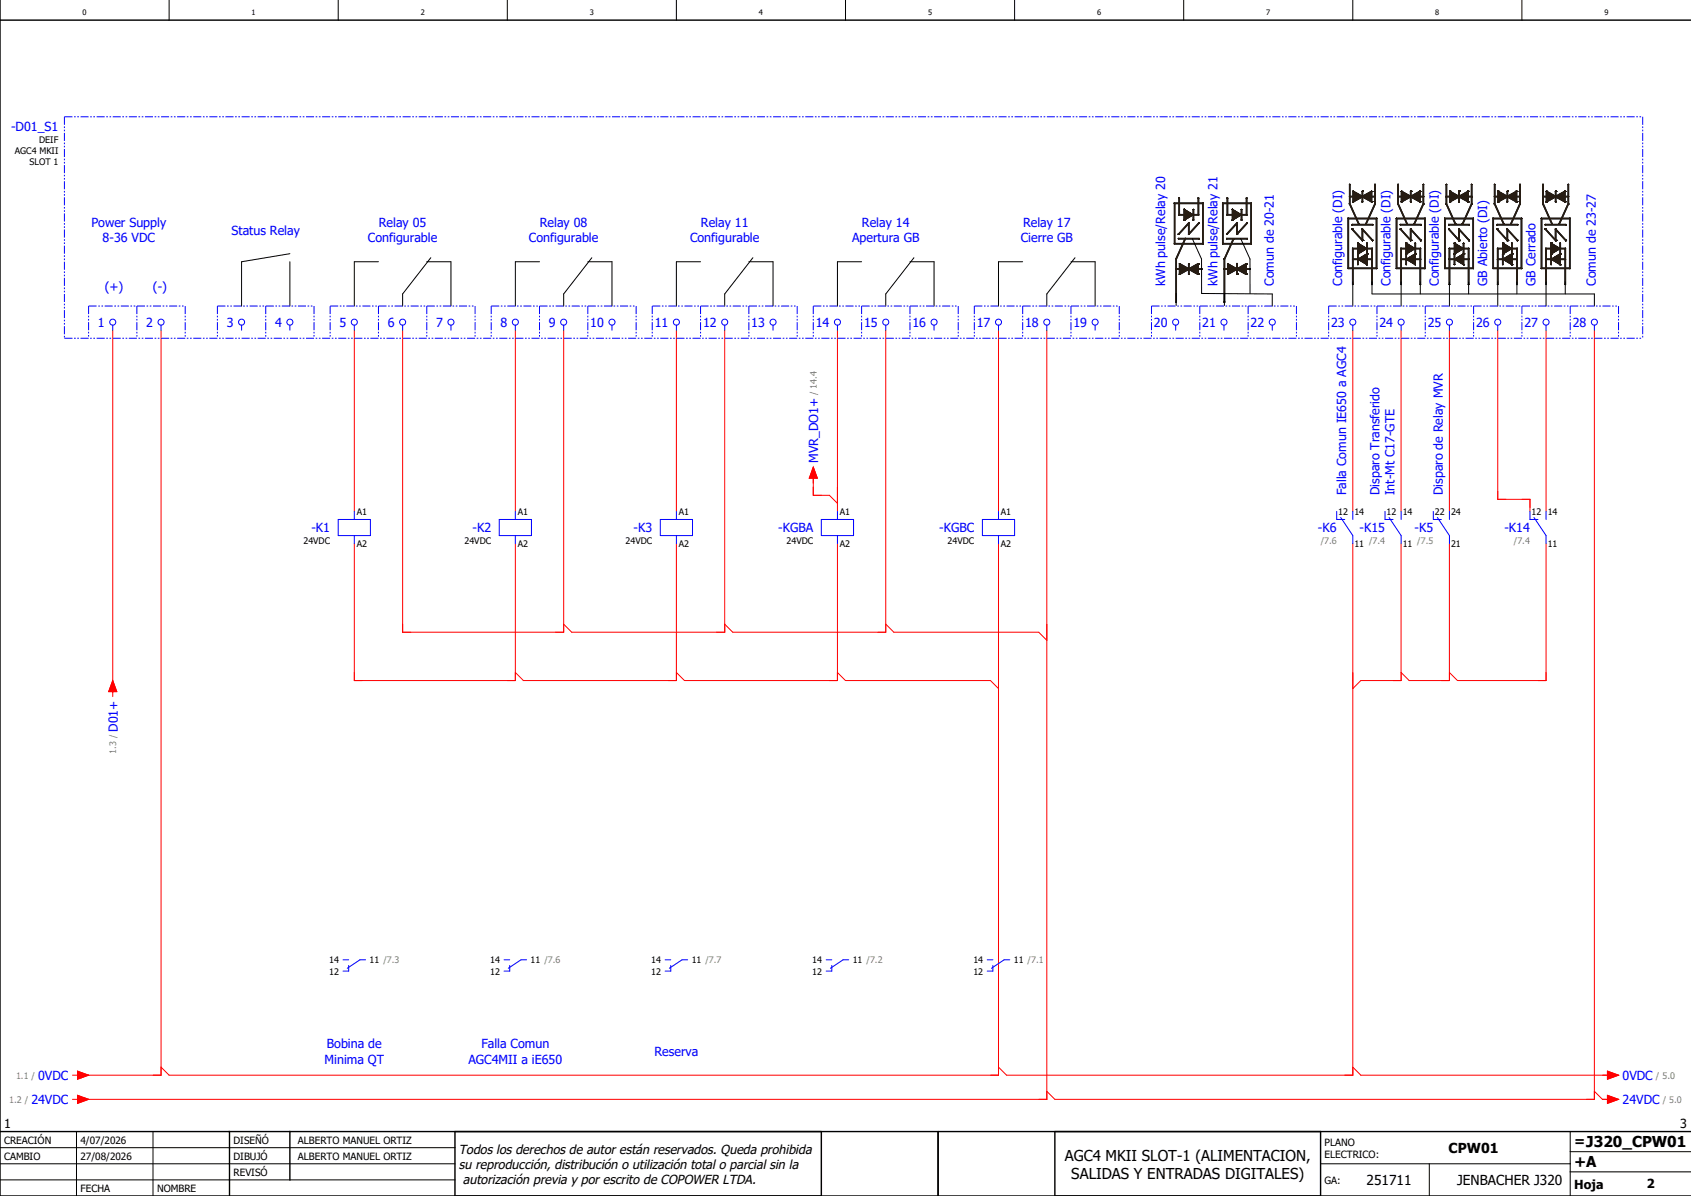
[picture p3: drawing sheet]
<svg xmlns="http://www.w3.org/2000/svg" width="420mm" height="297mm" viewBox="0 0 420 297" stroke-linecap="round" stroke-linejoin="round" font-family="sans-serif">
<defs><g id="words">
<g font-size="3.7">
<text x="264.4" y="288.2">AGC4 MKII SLOT-1 (ALIMENTACION,</text>
<text x="266.1" y="292.7">SALIDAS Y ENTRADAS DIGITALES)</text>
<text x="391" y="289.8">+A</text>
</g>
<g font-size="3.4">
<text x="359.8" y="286.4">CPW01</text>
<text x="391" y="284.6">=J320_CPW01</text>
<text x="339.4" y="294.4">251711</text>
<text x="361.9" y="294.4">JENBACHER J320</text>
</g>
<g font-size="3.2">
<text x="114" y="286.5">Todos los derechos de autor están reservados. Queda prohibida</text>
<text x="114" y="290.2">su reproducción, distribución o utilización total o parcial sin la</text>
<text x="115" y="294">autorización previa y por escrito de COPOWER LTDA.</text>
</g>
<g font-size="3.1" fill="#00f">
<text x="2.8" y="32.6">-D01_S1</text>
<text x="22.7" y="56.4">Power Supply</text>
<text x="57.5" y="58.2">Status Relay</text>
<text x="94.1" y="56.4">Relay 05</text>
<text x="134.1" y="56.4">Relay 08</text>
<text x="174.1" y="56.4">Relay 11</text>
<text x="214.1" y="56.4">Relay 14</text>
<text x="254.1" y="56.4">Relay 17</text>
<text x="25.5" y="60.1">8-36 VDC</text>
<text x="91.4" y="60.1">Configurable</text>
<text x="131.4" y="60.1">Configurable</text>
<text x="171.4" y="60.1">Configurable</text>
<text x="211.6" y="60.1">Apertura GB</text>
<text x="253.5" y="60.1">Cierre GB</text>
<text x="289.4" y="71" transform="rotate(-90 289.4 71)">kWh pulse/Relay 20</text>
<text x="302.4" y="71" transform="rotate(-90 302.4 71)">kWh pulse/Relay 21</text>
<text x="316.4" y="71" transform="rotate(-90 316.4 71)">Comun de 20-21</text>
<text x="333.4" y="71" transform="rotate(-90 333.4 71)">Configurable (DI)</text>
<text x="345.4" y="71" transform="rotate(-90 345.4 71)">Configurable (DI)</text>
<text x="357.4" y="71" transform="rotate(-90 357.4 71)">Configurable (DI)</text>
<text x="369.4" y="71" transform="rotate(-90 369.4 71)">GB Abierto (DI)</text>
<text x="381.4" y="71" transform="rotate(-90 381.4 71)">GB Cerrado</text>
<text x="396.4" y="71" transform="rotate(-90 396.4 71)">Comun de 23-27</text>
<text x="26" y="72.4">(+)</text>
<text x="38" y="72.4">(-)</text>
<text x="24.3" y="81.2">1</text>
<text x="36.3" y="81.2">2</text>
<text x="56.3" y="81.2">3</text>
<text x="68.3" y="81.2">4</text>
<text x="84.3" y="81.2">5</text>
<text x="96.3" y="81.2">6</text>
<text x="108.3" y="81.2">7</text>
<text x="124.3" y="81.2">8</text>
<text x="136.3" y="81.2">9</text>
<text x="146.6" y="81.2">10</text>
<text x="162.6" y="81.2">11</text>
<text x="174.6" y="81.2">12</text>
<text x="186.6" y="81.2">13</text>
<text x="202.6" y="81.2">14</text>
<text x="214.6" y="81.2">15</text>
<text x="226.6" y="81.2">16</text>
<text x="242.6" y="81.2">17</text>
<text x="254.6" y="81.2">18</text>
<text x="266.6" y="81.2">19</text>
<text x="286.6" y="81.2">20</text>
<text x="298.6" y="81.2">21</text>
<text x="310.6" y="81.2">22</text>
<text x="330.6" y="81.2">23</text>
<text x="342.6" y="81.2">24</text>
<text x="354.6" y="81.2">25</text>
<text x="366.6" y="81.2">26</text>
<text x="378.6" y="81.2">27</text>
<text x="390.6" y="81.2">28</text>
<text x="203.2" y="115" transform="rotate(-90 203.2 115)">MVR_DO1+</text>
<text x="334.4" y="123" transform="rotate(-90 334.4 123)">Falla Comun IE650 a AGC4</text>
<text x="342.6" y="123" transform="rotate(-90 342.6 123)">Disparo Transferido</text>
<text x="346.4" y="123" transform="rotate(-90 346.4 123)">Int-Mt C17-GTE</text>
<text x="358.4" y="123" transform="rotate(-90 358.4 123)">Disparo de Relay MVR</text>
<text x="77.4" y="132.2">-K1</text>
<text x="117.4" y="132.2">-K2</text>
<text x="157.4" y="132.2">-K3</text>
<text x="193.3" y="132.2">-KGBA</text>
<text x="233.3" y="132.2">-KGBC</text>
<text x="327.4" y="132.2">-K6</text>
<text x="337.7" y="132.2">-K15</text>
<text x="351.4" y="132.2">-K5</text>
<text x="373.7" y="132.2">-K14</text>
<text x="29.2" y="181.8" transform="rotate(-90 29.2 181.8)">D01+</text>
<text x="81.2" y="260.4">Bobina de</text>
<text x="119.6" y="260.4">Falla Comun</text>
<text x="162.6" y="262.2">Reserva</text>
<text x="9.5" y="268.2">0VDC</text>
<text x="80.6" y="264.1">Minima QT</text>
<text x="116.3" y="264.1">AGC4MII a iE650</text>
<text x="403" y="268.2">0VDC</text>
<text x="7.8" y="274.2">24VDC</text>
<text x="403" y="274.2">24VDC</text>
</g>
<g font-size="3.1">
<text x="1" y="280">1</text>
<text x="417.3" y="280">3</text>
<text x="391" y="295.2">Hoja</text>
<text x="409" y="295">2</text>
</g>
<g font-size="2.5">
<text x="1" y="284">CREACIÓN</text>
<text x="20" y="284">4/07/2026</text>
<text x="58" y="284">DISEÑÓ</text>
<text x="74" y="284">ALBERTO MANUEL ORTIZ</text>
<text x="329" y="284.5">PLANO</text>
<text x="329" y="287.5">ELECTRICO:</text>
<text x="1" y="288">CAMBIO</text>
<text x="20" y="288">27/08/2026</text>
<text x="58" y="292">REVISÓ</text>
<text x="58" y="288">DIBUJÓ</text>
<text x="74" y="288">ALBERTO MANUEL ORTIZ</text>
<text x="329" y="294">GA:</text>
<text x="20" y="296">FECHA</text>
<text x="39" y="296">NOMBRE</text>
</g>
<g font-size="2.2">
<text x="9.7" y="35.5">DEIF</text>
<text x="3.7" y="38.2">AGC4 MKII</text>
<text x="7.3" y="40.9">SLOT 1</text>
<text x="88.6" y="127.9">A1</text>
<text x="128.6" y="127.9">A1</text>
<text x="168.6" y="127.9">A1</text>
<text x="208.6" y="127.9">A1</text>
<text x="248.6" y="127.9">A1</text>
<text x="332.4" y="127.9">12</text>
<text x="336.4" y="127.9">14</text>
<text x="344.4" y="127.9">12</text>
<text x="348.4" y="127.9">14</text>
<text x="356.4" y="127.9">22</text>
<text x="360.4" y="127.9">24</text>
<text x="380.4" y="127.9">12</text>
<text x="384.4" y="127.9">14</text>
<text x="75.4" y="135.1">24VDC</text>
<text x="88.6" y="135.8">A2</text>
<text x="115.4" y="135.1">24VDC</text>
<text x="128.6" y="135.8">A2</text>
<text x="155.4" y="135.1">24VDC</text>
<text x="168.6" y="135.8">A2</text>
<text x="195.4" y="135.1">24VDC</text>
<text x="208.6" y="135.8">A2</text>
<text x="235.4" y="135.1">24VDC</text>
<text x="248.6" y="135.8">A2</text>
<text x="336.4" y="135.8">11</text>
<text x="348.4" y="135.8">11</text>
<text x="360.4" y="135.8">21</text>
<text x="384.4" y="135.8">11</text>
<text x="81.8" y="239.2">14</text>
<text x="91.8" y="239.2">11 /7.3</text>
<text x="121.8" y="239.2">14</text>
<text x="131.8" y="239.2">11 /7.6</text>
<text x="161.8" y="239.2">14</text>
<text x="171.8" y="239.2">11 /7.7</text>
<text x="201.8" y="239.2">14</text>
<text x="211.8" y="239.2">11 /7.2</text>
<text x="241.8" y="239.2">14</text>
<text x="251.8" y="239.2">11 /7.1</text>
<text x="81.8" y="242">12</text>
<text x="121.8" y="242">12</text>
<text x="161.8" y="242">12</text>
<text x="201.8" y="242">12</text>
<text x="241.8" y="242">12</text>
</g>
<g font-size="2.2" fill="#7ca552">
<text x="202.9" y="98.1" transform="rotate(-90 202.9 98.1)">/ 14.4</text>
<text x="328" y="135.1">/7.6</text>
<text x="340" y="135.1">/7.4</text>
<text x="352" y="135.1">/7.5</text>
<text x="376" y="135.1">/7.4</text>
<text x="28.9" y="187.2" transform="rotate(-90 28.9 187.2)">1.3 /</text>
<text x="4" y="267.9">1.1 /</text>
<text x="411.3" y="267.9">/ 5.0</text>
<text x="2.3" y="273.9">1.2 /</text>
<text x="413" y="273.9">/ 5.0</text>
</g>
<g font-size="1.9">
<text x="20.5" y="3.6">0</text>
<text x="62.5" y="3.6">1</text>
<text x="104.5" y="3.6">2</text>
<text x="146.5" y="3.6">3</text>
<text x="188.5" y="3.6">4</text>
<text x="230.5" y="3.6">5</text>
<text x="272.5" y="3.6">6</text>
<text x="314.5" y="3.6">7</text>
<text x="356.5" y="3.6">8</text>
<text x="398.5" y="3.6">9</text>
</g>
</g></defs>
<g fill="none" stroke="#000" stroke-width=".25">
<path d="M42 0v5M84 0v5M126 0v5M168 0v5M210 0v5M252 0v5M294 0v5M336 0v5M378 0v5M296.1 59.3l2.3 5v8.6l17.6 .1v3M308.2 59.3l2.3 5v8.6M72 65v11"/>
<path d="M72 63l-12 2v11M94 65h-6v11M106 65h6v11M107 64l-7 9v3M134 65h-6v11M146 65h6v11M147 64l-7 9v3M174 65h-6v11M186 65h6v11M187 64l-7 9v3M214 65h-6v11M226 65h6v11"/>
<path d="M227 64l-7 9v3M254 65h-6v11M266 65h6v11M267 64l-7 9v3M292.1 72.9v3M304.1 72.9v3M336 70v6M340.8 70v3M340.8 73h55.2v3M348 70v6M352.8 70v3M360 70v6"/>
<path d="M364.8 70v3M372 70v6M376.8 70v3M384 70v6M388.8 70v3M0 285h113M0 293h113M0 289h113M19 281v16M38 281v16M328 289h62M355 289v8"/>
<path d="M390 291h30M390 281v16M390 286h30"/>
</g>
<path d="M0 5h420M0 0v297h420M0 281h420M57 281v16M72 281v12M113 281v16M204 281v16M233 281v16M262 281v16M328 281v16" fill="none" stroke="#000" stroke-width=".35"/>
<g fill="none" stroke="#f00" stroke-width=".25">
<path d="M28 82v91M40 82v185h-20M88 82v45M100 82v75h40v-75M128 82v45M168 82v45M180 82v75h-38l-2-2M208 82v45M220 82v75h-38l-2-2M248 82v45M260 82v191h-240M336 82v45"/>
<path d="M348 82v45M360 82v45M372 82v42h8v3M384 82v45M396 82v191h-134l-2-2M202 118.7v4.3h4l2 2M202 116l1 2.7h-2zM88 135v34h40v-34M168 135v34h-38l-2-2M208 135v34h-38l-2-2M248 135v132h-206l-2-2M336 135v132h-86l-2-2"/>
<path d="M348 135v34h-10l-2 2M360 135v34h-10l-2-2M384 135v34h-22l-2-2M220 155l2 2h36l2 2M28 169l1 2.8h-2zM208 167l2 2h36l2 2M18 267h1.2M18 273h1.2M19.2 272l2.8 1-2.8 1zM19.2 266l2.8 1-2.8 1zM336 265l2 2h62M396 271l2 2h2"/>
<path d="M399.2 272l2.8 1-2.8 1zM399.2 266l2.8 1-2.8 1z"/>
</g>
<g fill="#261c13" stroke="#261c13" stroke-width=".25">
<path d="M303.7 50.4h7.1v10.2h-7.1l-.1-10.1 .2 .1v9.8h6.9v-9.8h-6.9z"/>
<path d="M306.1 52l2.2 1.3-2.2 1.3z"/>
<path d="M304.8 49.2h.1v4.1h4.6v-4.1h.2v4.2h-4.9z"/>
<path d="M307.2 55.3l.1 .1v2.5l2.4-2.6 .1 .1-2.5 2.8h-.2v-2.6l-2.4 2.6z"/>
<path d="M304.7 59.2l5.1 .1-5.1 .1z"/>
<path d="M306.3 59.3l.2 .1-2.3 5-.1 10.6-.1-10.6z"/>
<path d="M305 65.6v2.5l4.5-2.5v2.5z"/>
<path d="M307.2 65.5l.1 .1-.1 2.6z"/>
<path d="M308.3 52l.2 .1-.1 2.6z"/>
<path d="M304 66.8h6.5l-6.4 .1z"/>
<path d="M294.3 59.2l.2 .1-2.3 5-.1 10.7-.1-10.7z"/>
<path d="M292.1 66.8h6.4l-6.4 .1z"/>
<path d="M293 65.5l4.4 2.4v-2.2l-1.9 1.1-.2-.1 2.3-1.2v2.6l-4.5-2.4v2.2l2-1.1 .2 .1-2.3 1.3z"/>
<path d="M293 65.6v2.5l4.5-2.5v2.5z"/>
<path d="M295.2 65.5l.2 .1-.1 2.6z"/>
<path d="M291.7 50.4h7.1v10.2h-7.1v-10.1l.1 .1v9.8h6.9v-9.8h-6.9z"/>
<path d="M292.7 59.2l5.2 .1-5.2 .1z"/>
<path d="M295.2 55.3l.2 .1v2.5l2.3-2.6 .2 .1-2.6 2.8h-.1v-2.6l-2.5 2.6z"/>
<path d="M294.1 52l2.2 1.3-2.2 1.3z"/>
<path d="M292.8 49.2h.2v4.1h4.6v-4.1h.1v4.2h-4.9z"/>
<path d="M296.3 52l.2 .1-.1 2.6z"/>
<path d="M294.1 52l2.3 1.3-2.3 1.4v-2.7l.1 2.6 2-1.3z"/>
<path d="M306.1 52l2.2 1.3-2.2 1.4v-2.7l.1 2.6 2-1.3z"/>
<path d="M304.9 65.5l2.3 1.2 2.3-1.2 .1 2.6-4.6-2.4v2.2l2-1.1h.4l2 1.1v-2.2l-4.5 2.4z"/>
<path d="M389.5 45.8h.1v4.9l-2.4 5 2.2-5.1z"/>
<path d="M383.2 45.8l.1 .1v4.7l2.2 5.1-2.3-5z"/>
<path d="M383.2 48.8h6.4l-6.4 .1z"/>
<path d="M386.3 47.5l.2 .1-.1 2.6z"/>
<path d="M384.1 47.6l4.5 2.5v-2.5l-4.5 2.5z"/>
<path d="M384.1 47.5l2.3 1.2-.2 .1-2-1.1v2.2l2.2-1.2 2.2 1.2v-2.2l-2 1.1-.2-.1 2.3-1.2v2.6l-2.3-1.2-2.3 1.3z"/>
<path d="M382.8 54.2h7.2l-.1 12.5-.1-.2v-12.1h-6.8v12.1h6.8l.1 .2h-7.1z"/>
<path d="M383.8 55.7l5.2 .1-5.1 .1z"/>
<path d="M383.8 56.9l2.5 2.6v-2.6h.1l2.6 2.8-2.5-2.5-.2 2.6z"/>
<path d="M383.9 61.7h4.9v9l-.1-.1v-8.8h-4.6v8.8h-.2z"/>
<path d="M387.5 60.4l.1 .1-.1 2.6z"/>
<path d="M385.3 60.4l2.1 1.3-2.1 1.3z"/>
<path d="M385.2 60.4l2.3 1.3-2.2-1.2v2.5l2.2-1.2-2.2 1.3z"/>
<path d="M383.9 64.3l5 .1-4.9 .1z"/>
<path d="M385.2 63.1h.1v2.6z"/>
<path d="M385.3 64.4l2.2-1.3v2.6z"/>
<path d="M385.3 64.3l2.2 1.3v-2.5l-2.2 1.2 2.2-1.3 .1 2.7z"/>
<path d="M377.5 45.8h.1v4.9l-2.4 5 2.2-5.1z"/>
<path d="M371.2 45.8h.1v4.8l2.2 5.1-2.3-5z"/>
<path d="M371.2 48.8h6.4l-6.4 .1z"/>
<path d="M374.3 47.5l.2 .1-.1 2.6z"/>
<path d="M372.1 47.6l4.5 2.5v-2.5l-4.5 2.5z"/>
<path d="M372.1 47.5l2.3 1.2-.2 .1-2-1.1v2.2l2.2-1.2 2.2 1.2v-2.2l-2 1.1-.2-.1 2.3-1.2v2.6l-2.3-1.2-2.3 1.3z"/>
<path d="M370.8 54.2h7.2l-.1 12.5-.1-12.3h-6.8v12.1h6.8l.1 .2h-7.1z"/>
<path d="M371.8 55.7l5.2 .1-5.1 .1z"/>
<path d="M371.8 56.9l2.5 2.6 .1-2.7 2.6 2.9-2.5-2.5v2.5l-.2 .1z"/>
<path d="M371.9 61.7h4.9v9l-.1-.1v-8.8h-4.6v8.8h-.2z"/>
<path d="M375.5 60.4l.1 .1-.1 2.6z"/>
<path d="M373.3 60.4l2.1 1.3-2.1 1.3z"/>
<path d="M373.2 60.4l2.3 1.3-2.2-1.2v2.5l2.2-1.2-2.2 1.3z"/>
<path d="M371.9 64.3l5 .1-4.9 .1z"/>
<path d="M373.2 63.1h.1v2.6z"/>
<path d="M373.3 64.4l2.2-1.3v2.6z"/>
<path d="M373.3 64.3l2.2 1.3v-2.5l-2.2 1.2 2.2-1.3 .1 2.7z"/>
<path d="M365.5 45.8h.1v4.9l-2.4 5 2.2-5.1z"/>
<path d="M359.2 45.8l.1 .1v4.7l2.2 5.1-2.3-5z"/>
<path d="M359.2 48.8h6.4l-6.4 .1z"/>
<path d="M362.3 47.5l.2 .1-.1 2.6z"/>
<path d="M360.1 47.6l4.5 2.5v-2.5l-4.5 2.5z"/>
<path d="M360.1 47.5l2.3 1.2-.2 .1-2-1.1v2.2l2.2-1.2 2.2 1.2v-2.2l-2 1.1-.2-.1 2.3-1.2v2.6l-2.3-1.2-2.3 1.3z"/>
<path d="M358.8 54.2h7.2l-.1 12.5-.1-.2v-12.1h-6.8v12.1h6.8l.1 .2h-7.1z"/>
<path d="M359.8 55.7l5.2 .1-5.1 .1z"/>
<path d="M359.8 56.9l2.5 2.6v-2.6l.1-.1 2.6 2.9-2.5-2.5-.2 2.6z"/>
<path d="M359.9 61.7h4.9v9l-.1-8.9h-4.6v8.8h-.2z"/>
<path d="M363.4 60.4l.2 .1-.1 2.6z"/>
<path d="M361.3 60.4l2.1 1.3-2.1 1.3z"/>
<path d="M361.2 60.4l2.3 1.3-2.2-1.2v2.5l2.2-1.2-2.2 1.3z"/>
<path d="M359.9 64.3l5 .1-4.9 .1z"/>
<path d="M361.2 63.1h.1v2.6z"/>
<path d="M361.3 64.4l2.2-1.3v2.6z"/>
<path d="M361.3 64.3l2.2 1.3v-2.5l-2.2 1.2 2.2-1.3 .1 2.7z"/>
<path d="M353.5 45.8l.1 .1v4.8l-2.4 5 2.2-5.1z"/>
<path d="M347.2 45.8l.1 .1v4.7l2.2 5.1-2.3-5z"/>
<path d="M347.2 48.8h6.4l-6.4 .1z"/>
<path d="M350.3 47.5l.2 .1-.1 2.6z"/>
<path d="M348.1 47.6l4.5 2.5v-2.5l-4.5 2.5z"/>
<path d="M348.1 47.5l2.3 1.2-.2 .1-2-1.1v2.2l2.2-1.2 2.2 1.2v-2.2l-2 1.1-.2-.1 2.3-1.2v2.6l-2.3-1.2-2.3 1.3z"/>
<path d="M346.8 54.2h7.2l-.1 12.5-.1-.2v-12.1h-6.8v12.1h6.8l.1 .2h-7.1z"/>
<path d="M347.8 55.7l5.2 .1-5.1 .1z"/>
<path d="M347.8 56.9l2.5 2.6v-2.6l.1-.1 2.6 2.9-2.5-2.5-.2 2.6z"/>
<path d="M347.9 61.7h4.9v9l-.1-.1v-8.8h-4.6v8.8h-.2z"/>
<path d="M351.4 60.4l.2 .1-.1 2.6z"/>
<path d="M349.3 60.4l2.1 1.3-2.1 1.3z"/>
<path d="M349.2 60.4l2.3 1.3-2.2-1.2v2.5l2.2-1.2-2.2 1.3z"/>
<path d="M347.9 64.3l5 .1-4.9 .1z"/>
<path d="M349.2 63.1h.1v2.6z"/>
<path d="M349.3 64.4l2.2-1.3v2.6z"/>
<path d="M349.3 64.3l2.2 1.3v-2.5l-2.2 1.2 2.2-1.3 .1 2.7z"/>
<path d="M341.5 45.8l.1 .1v4.8l-2.4 5 2.2-5.1z"/>
<path d="M335.2 45.8l.1 .1v4.7l2.2 5.1-2.3-5z"/>
<path d="M335.2 48.8h6.4l-6.4 .1z"/>
<path d="M338.3 47.5l.2 .1-.1 2.6z"/>
<path d="M336.1 47.6l4.5 2.5v-2.5l-4.5 2.5z"/>
<path d="M336.1 47.5l2.3 1.2-.2 .1-2-1.1v2.2l2.2-1.2 2.2 1.2v-2.2l-2 1.1-.2-.1 2.3-1.2v2.6l-2.3-1.2-2.3 1.3z"/>
<path d="M334.8 54.2h7.2l-.1 12.5-.1-.2v-12.1h-6.8v12.1h6.8l.1 .2h-7.1z"/>
<path d="M335.8 55.7l5.2 .1-5.1 .1z"/>
<path d="M335.8 56.9l2.5 2.6v-2.6h.1l2.6 2.8-2.5-2.5-.2 2.6z"/>
<path d="M335.9 61.7h4.9v9l-.1-.1v-8.8h-4.6v8.8h-.2z"/>
<path d="M339.5 60.4l.1 .1-.1 2.6z"/>
<path d="M337.3 60.4l2.1 1.3-2.1 1.3z"/>
<path d="M337.2 60.4l2.3 1.3-2.2-1.2v2.5l2.2-1.2-2.2 1.3z"/>
<path d="M335.9 64.3l5 .1-4.9 .1z"/>
<path d="M337.2 63.1h.1v2.6z"/>
<path d="M337.3 64.4l2.2-1.3v2.6z"/>
<path d="M337.3 64.3l2.2 1.3v-2.5l-2.2 1.2 2.2-1.3 .1 2.7z"/>
</g>
<g fill="none" stroke="#261c13" stroke-width=".25">
<path d="M291.7 50.5h.1M291.7 50.4v.1M291.7 50.5l.1 .1M291.7 50.5v10M291.7 50.4h.1M291.7 50.4h7.1M291.8 50.6h6.9v9.8h-6.9zM292.7 59.3h.1M292.7 58.1v.1M292.7 58.2h.1M292.7 58.1h.1M292.7 59.2h.1"/>
<path d="M292.7 59.4h.1M292.7 59.4h5.1M292.7 59.2h5.1M292.8 49.2v4.1M292.8 53.4h.1M292.8 49.2h.1M292.8 58.2h.1M292.9 49.2h.1M292.9 53.4h.1M292.9 53.4h4.8M293 49.2h.1M293 49.2v4.1h4.6v-4.1"/>
<path d="M294.1 54.6h.1M294.1 52h.1M294.1 52l.1 .1M294.1 52v2.7M294.1 54.7h.1M294.1 52l2.2 1.3-2.2 1.3zM294.2 52l2.1 1.3M294.2 52.1l2 1.2-2 1.3zM294.3 59.2l-2.3 5.1v10.6M294.3 59.2h.1M294.4 59.2h-.1M294.4 59.2h.1"/>
<path d="M294.5 59.3l-2.3 5v10.6M294.5 59.3h.1M295.2 58.2h.1M295.2 58.2v-2.6l-2.4 2.6M295.2 55.3l-2.5 2.8M295.2 55.3h.1M295.3 55.3h.1M295.3 58.2h.1M295.3 55.3l.1 .1M295.4 55.4h.1M296.3 52.1v2.5M296.3 54.6h.1"/>
<path d="M296.3 52.1h.1M296.3 52h.1M296.3 53.3h.1M296.3 53.4l-2.1 1.3M296.4 53.4h-.1M296.4 52h.1M296.4 54.7h.1M296.5 52h.1M296.5 54.7h.1M296.5 52.1h.1M296.5 54.6h.1M296.5 52.1v2.5"/>
<path d="M297.6 49.2h.1M297.7 53.4h.1M297.7 49.2h.1M297.7 55.3l-2.3 2.6v-2.5M297.7 49.2v4.1M297.8 55.3h.1M297.8 59.4h.1M297.8 59.2h.1M297.8 59.3h.1M297.8 55.5l-2.5 2.7M297.8 55.4v.1M297.9 59.3h-.1"/>
<path d="M297.9 55.4h.1M297.9 59.3h.1M298.8 50.4h.1M298.8 50.4v.1M298.8 50.5h.1M298.9 50.5v10M303.6 50.5v10M303.6 50.5l.2 .1M303.6 50.5h.1M303.7 50.4h.1M303.7 50.4h7.1M303.8 50.6h6.9v9.8h-6.9z"/>
<path d="M304.6 58.1v.1M304.6 58.2h.1M304.6 59.3h.1M304.7 59.3h.1M304.7 58.2h.1M304.7 58.1h-.1M304.7 59.2h.1M304.7 59.4h5.1M304.8 58.2h-.1M304.8 49.2v4.1M304.8 53.3h.1M304.8 49.2h.1"/>
<path d="M304.8 53.4h.1M304.8 58.2h.1M304.8 53.4h4.8M304.9 49.2h-.1M304.9 49.2h.1M304.9 49.2v4.1h4.6v-4.1M306.1 54.6h.1M306.1 52h.1M306.1 52l2.1 1.3M306.1 52v2.7M306.1 54.7h.1M306.3 59.3l-2.3 5"/>
<path d="M306.3 59.3h.1M306.3 59.2v.1M306.3 59.2h.1M306.4 59.2h.1M306.4 59.2v.1M306.4 59.3h.1M306.5 59.4l-2.3 5v10.6M306.5 59.4h.1M306.5 59.3h.1M307.1 58.2h.1M307.1 58.2v-2.6l-2.3 2.6M307.2 55.3l-2.5 2.8"/>
<path d="M307.2 58.2h.1M307.2 55.3h.1M307.3 55.3h.1M307.3 58.2h.1M307.3 55.3v.1M307.3 55.4h.1M308.3 52.1v2.5M308.3 54.6h.1M308.3 52.1h.1M308.3 53.3l-2.2-1.3v2.6l2.2-1.3M308.3 53.4l-2.2 1.3M308.3 53.4h.1"/>
<path d="M308.3 53.3h.1M308.3 54.7h.1M308.3 52h.1M308.4 52h.1M308.4 54.7h.1M308.4 52l.1 .1M308.5 52.1h.1M308.5 54.6h-.1M308.5 54.6h.1M308.5 52.1v2.5M309.5 49.2h.1M309.6 49.2h.1"/>
<path d="M309.6 53.4h.1M309.7 49.2h.1M309.7 53.4h.1M309.7 55.3l-2.4 2.6v-2.5M309.7 49.2v4.1M309.7 55.3h.1M309.8 59.2h-5.1M309.8 59.4h.1M309.8 59.2h.1M309.8 55.3h.1M309.8 59.3h.1M309.8 55.4l-2.5 2.8"/>
<path d="M309.8 55.4h.1M310.8 50.4h.1M310.8 50.4v.1M310.8 50.5h.1M310.8 50.5v10M334.8 54.3v12.3M334.8 54.2h.1M334.9 54.2h7M334.9 54.2h.1M335 54.4h6.8v12.1h-6.8zM335.2 45.9h.1M335.2 45.9v4.8"/>
<path d="M335.2 50.6h.1M335.2 50.7l2.2 5M335.2 48.8h.1M335.2 45.8h.1M335.2 48.9h.1M335.2 48.7h.1M335.2 48.9h6.3M335.2 48.7h6.3M335.3 45.8h.1M335.3 45.8v.1M335.3 45.9v4.7l2.3 5M335.8 56.9h.1"/>
<path d="M335.8 55.8h.1M335.8 57h.1M335.8 55.9h.1M335.8 57l2.5 2.8M335.8 55.7h.1M335.8 56.8h.1M335.9 56.8h.1M335.9 55.9h5M335.9 55.7h5M335.9 55.7h.1M335.9 56.9h.1M335.9 56.9l2.4 2.6v-2.6"/>
<path d="M336 50.1h.1M336 47.6h.1M336 47.6v2.5M336 47.5h.1M336.1 50.1h.1M336.1 50.2h.1M336.1 47.5h.1M336.1 47.6v2.5l4.5-2.5v2.5zM336.2 47.5h.1M336.2 47.5l2.2 1.2M336.2 47.7l2 1.1-2 1.1zM337.4 55.7h.1"/>
<path d="M337.5 55.7h.1M337.6 55.7h-.1M337.6 55.7h.1M337.6 55.6h.1M338.3 56.9h.1M338.3 47.6v2.5M338.3 50.1h.1M338.3 47.5h.1M338.3 59.8h.1M338.3 56.8v.1M338.3 56.8h.1M338.3 50.2h.1"/>
<path d="M338.4 59.8h.1M338.4 50.2h.1M338.4 47.5h.1M338.4 56.8h.1M338.4 48.7l.2 .1M338.4 48.7l-.2 .1M338.4 56.8v.1M338.4 56.9h.1M338.4 56.9l2.6 2.7M338.4 50.1v.1M338.4 50.1h.1M338.5 50.1h-.1"/>
<path d="M338.5 50.1h.1M338.5 47.5h.1M338.5 59.7h.1M338.5 59.7v-2.5l2.3 2.6M338.5 47.6h.1M338.5 47.6v2.5M338.6 48.8l2-1.1v2.2zM339.2 55.7h.1M339.3 55.7h.1M340.6 50.1l-2.2-1.2-2.2 1.3M340.6 50.1h.1M340.6 47.5l-2.2 1.2"/>
<path d="M340.6 50.1v.1M340.6 47.5h.1M340.6 50.2h.1M340.7 47.5h.1M340.7 50.1h.1M340.7 50.1v.1M340.7 47.6h.1M340.7 47.6v2.5M340.8 59.8h.1M340.9 59.8h.1M340.9 55.7h.1M340.9 55.9h.1"/>
<path d="M341 59.6h.1M341 55.7h.1M341 55.9h.1M341 55.8v.1M341 59.7h.1M341 55.8h.1M341.4 45.8v4.8l-2.2 5M341.5 45.8h.1M341.5 48.9h.1M341.5 48.7h.1M341.6 48.9h-.1M341.6 45.8h.1"/>
<path d="M341.6 48.9h.1M341.6 48.8h.1M341.6 45.8v.1M341.6 50.7l-2.3 5M341.6 45.9v4.8M341.6 50.6h.1M341.6 48.8v.1M341.6 50.7h.1M341.9 54.2h.1M342 54.2h.1M342 54.3h.1M342 54.3v12.3"/>
<path d="M346.8 54.3v12.3M346.8 54.2v.1M346.8 54.2h.1M346.9 54.2h7M346.9 54.2h.1M347 54.4h6.8v12.1h-6.8zM347.2 45.9h.1M347.2 50.6h.1M347.2 45.9v4.8M347.2 50.7l2.2 5M347.2 48.8h.1M347.2 48.9h.1"/>
<path d="M347.2 45.8h.1M347.2 48.7h6.3M347.2 48.7h.1M347.3 45.8h.1M347.3 45.8v.1M347.3 45.9v4.7l2.3 5M347.8 56.9h.1M347.8 55.8h.1M347.8 57h.1M347.8 55.9h.1M347.8 57l2.5 2.8M347.8 55.7h.1"/>
<path d="M347.8 56.8h.1M347.9 56.8h.1M347.9 55.9h5M347.9 55.7h5M347.9 55.7h.1M347.9 56.9h.1M347.9 56.9l2.4 2.6v-2.6M348 50.1h.1M348 47.6h.1M348 47.6v2.5M348.1 50.1v.1M348.1 47.5l-.1 .1"/>
<path d="M348.1 47.5h.1M348.1 50.2h.1M348.1 47.6v2.5l4.5-2.5v2.5zM348.2 50.2h-.1M348.2 47.5l2.2 1.2M348.2 47.7l2 1.1-2 1.1zM349.4 55.7h.1M349.5 55.7h.1M349.6 55.7h-.1M349.6 55.7h.1M349.6 55.6h.1M350.3 56.9h.1"/>
<path d="M350.3 47.6v2.5M350.3 50.1h.1M350.3 47.6h.1M350.3 47.5h.1M350.3 59.8h.1M350.3 56.8v.1M350.3 56.8h.1M350.4 50.2h.1M350.4 47.5h-.1M350.4 56.8h.1M350.4 59.8h.1M350.4 47.5h.1"/>
<path d="M350.4 48.7l.2 .1M350.4 48.7l-.2 .1M350.4 56.9h.1M350.4 56.9l2.6 2.7M350.5 50.1h-.1M350.5 50.1h.1M350.5 47.5h.1M350.5 59.7h.1M350.5 59.7v-2.5l2.3 2.6M350.5 47.6h.1M350.5 47.6v2.5M350.6 48.8l2-1.1v2.2z"/>
<path d="M351.2 55.7h.1M351.2 55.6h.1M351.3 55.7h.1M352.6 50.1l-2.2-1.2-2.2 1.3M352.6 47.5l-2.2 1.2M352.6 47.5h.1M352.6 50.2h.1M352.7 47.5h.1M352.7 50.2h.1M352.7 50.1h.1M352.7 47.6h.1M352.7 47.6v2.5"/>
<path d="M352.8 59.8h.1M352.9 59.8h.1M352.9 55.9h.1M352.9 55.7h.1M353 59.8h-.1M353 59.6v.1M353 59.6h.1M353 55.9h.1M353 55.8h.1M353 55.8v.1M353 59.7l-.1 .1M353 59.7h.1"/>
<path d="M353.5 45.8l-.1 4.8-2.2 5M353.5 45.8h.1M353.5 48.9h-6.3M353.6 48.9h-.1M353.6 48.8h.1M353.6 45.8h.1M353.6 48.9h.1M353.6 45.8v4.9l-2.3 5M353.6 45.8v.1M354 54.2h.1M354 54.2v12.5M358.8 54.3h.1"/>
<path d="M358.8 54.2h.1M358.8 54.2v12.5M358.9 54.2h7M359 54.4h6.8v12.1h-6.8zM359.2 45.9h.1M359.2 50.6h.1M359.2 50.7l2.2 5M359.2 48.8h.1M359.2 45.8v4.9M359.2 48.9h.1M359.2 45.8h.1M359.2 48.9h6.3"/>
<path d="M359.2 48.7h.1M359.3 45.8h.1M359.3 45.8v4.8l2.3 5M359.3 45.8v.1M359.8 56.9h.1M359.8 55.8h.1M359.8 57h.1M359.8 56.9v.1M359.8 55.8v.1M359.8 55.9h.1M359.8 57l2.5 2.8M359.8 55.7h.1"/>
<path d="M359.8 56.8v.1M359.9 55.7h-.1M359.9 56.8l-.1 .1M359.9 56.8h.1M359.9 55.9h.1M359.9 56.8v.1M359.9 55.7h.1M359.9 55.9h5M359.9 55.7h5M359.9 56.9h.1M359.9 56.9l2.4 2.6v-2.6M360 50.1h.1"/>
<path d="M360 47.6h.1M360 47.5v2.6M360 47.5h.1M360 50.1l.1 .1M360.1 47.5h-.1M360.1 50.2h.1M360.1 47.5h.1M360.1 47.6v2.5l4.5-2.5v2.5zM360.2 47.5h.1M360.2 47.5l2.2 1.2M360.2 47.7l2 1.1-2 1.1zM361.4 55.7h.1"/>
<path d="M361.5 55.7h.1M361.6 55.7h-.1M361.6 55.7h.1M361.6 55.6v.1M362.3 56.9h.1M362.3 50.1h.1M362.3 47.6h.1M362.3 47.5h.1M362.3 47.5v2.6M362.3 59.8h.1M362.3 50.1v.1M362.3 56.8v.1"/>
<path d="M362.3 50.2h.1M362.3 56.8h.1M362.4 56.8l-.1 .1M362.4 50.2h.1M362.4 56.8h.1M362.4 59.8h.1M362.4 47.5h.1M362.4 48.7l.2 .1M362.4 48.7l-.2 .1M362.4 56.8v.1M362.4 56.9l2.6 2.8M362.5 50.1h-.1"/>
<path d="M362.5 50.1h.1M362.5 47.5h.1M362.5 59.7h.1M362.5 47.5v2.6M362.6 48.8l2-1.1v2.2zM363.2 55.6v.1M363.2 55.7h.1M363.3 55.7h.1M364.6 50.1l-2.2-1.2-2.2 1.3M364.6 47.5l-2.2 1.2M364.6 50.2h.1M364.6 47.5h.1"/>
<path d="M364.7 47.5h.1M364.7 50.1h.1M364.7 50.1v.1M364.7 47.5v2.6M364.7 47.6h.1M364.8 59.8l-2.3-2.6-.1 2.6M364.8 59.8h.1M364.9 59.8h.1M364.9 55.9h.1M364.9 55.7h.1M365 55.7h.1M365 59.8h-.1"/>
<path d="M365 55.9h.1M365 59.7v.1M365 55.8v.1M365 55.8h.1M365 59.7h.1M365.4 45.8v4.8l-2.2 5M365.4 45.8h.1M365.5 45.8h-.1M365.5 45.8h.1M365.5 48.7h-6.3M365.5 48.9h.1M365.6 45.8h.1"/>
<path d="M365.6 48.8h.1M365.6 48.9h.1M365.6 45.8v4.9M365.6 50.7l-2.3 5M365.6 50.6h.1M365.6 50.7h.1M365.9 54.2h.1M366 54.2v12.5M366 54.2h.1M370.8 54.2h.1M370.8 54.2v12.5M370.9 54.2h-.1"/>
<path d="M370.9 54.2h7M370.9 54.2h.1M371 54.4h6.8v12.1h-6.8zM371.2 45.9h.1M371.2 50.7h.1M371.2 50.6h.1M371.2 50.7l2.2 5M371.2 48.8h.1M371.2 45.8v4.9M371.2 48.8v.1M371.2 48.9h.1M371.2 45.8h.1"/>
<path d="M371.2 48.7h.1M371.2 48.9h6.3M371.2 48.7h6.3M371.3 45.8h.1M371.3 45.8v4.8l2.3 5M371.8 56.9h.1M371.8 55.8h.1M371.8 57h.1M371.8 55.9h.1M371.8 57l2.5 2.8M371.8 55.7h.1M371.8 56.8v.1"/>
<path d="M371.8 56.8v.2M371.9 55.9h.1M371.9 55.7h-.1M371.9 55.9h5M371.9 55.7h5M371.9 55.7h.1M371.9 56.8h.1M371.9 56.8v.1M371.9 56.9h.1M371.9 56.9l2.4 2.6v-2.6M372 50.1h.1M372 50.1l.1 .1"/>
<path d="M372 47.6h.1M372 47.6v2.5M372.1 50.1v.1M372.1 50.2h.1M372.1 47.5h.1M372.1 47.5l-.1 .1M372.1 47.6v2.5l4.5-2.5v2.5zM372.2 47.5h.1M372.2 47.5l2.2 1.2M372.2 47.7l2 1.1-2 1.1zM373.4 55.7h.1M373.5 55.7h.1"/>
<path d="M373.6 55.7h-.1M373.6 55.7h.1M373.6 55.6l-.1 .1M373.6 55.6h.1M373.6 55.6v.1M374.3 50.1h.1M374.3 47.5v2.6M374.3 47.5h.1M374.3 59.8h.1M374.3 50.1v.1M374.3 56.9h.1M374.3 50.2h.1"/>
<path d="M374.3 56.8v.1M374.4 56.8h.1M374.4 50.2h.1M374.4 47.5h.1M374.4 59.8h.1M374.4 48.7l.2 .1M374.4 48.7l-.2 .1M374.4 56.8v.1M374.4 56.9h.1M374.4 56.9l2.6 2.7M374.5 50.1h-.1M374.5 47.5v2.6"/>
<path d="M374.5 59.7v-2.5l2.3 2.6M374.5 47.5h.1M374.5 59.7h.1M374.5 50.1h.1M374.5 47.6h.1M374.6 48.8l2-1.1v2.2zM375.2 55.6v.1M375.2 55.6h.1M375.2 55.7h.1M375.3 55.7h.1M376.6 50.1l-2.2-1.2-2.2 1.3M376.6 50.1h.1"/>
<path d="M376.6 47.5l-2.2 1.2M376.6 50.2h.1M376.6 47.5h.1M376.7 47.5h.1M376.7 50.1h.1M376.7 47.5v2.6M376.7 47.6h.1M376.8 59.8h.1M376.9 59.8h.1M376.9 55.9h.1M376.9 55.7h.1M377 59.8h-.1"/>
<path d="M377 59.6h.1M377 59.6l-.1 .2M377 59.6v.1M377 55.9h.1M377 55.8h.1M377 59.7h.1M377 55.8v.1M377.4 45.8v4.8l-2.2 5M377.5 45.8h.1M377.5 48.9h.1M377.5 48.7h.1M377.6 48.7h.1"/>
<path d="M377.6 45.8h.1M377.6 48.9h.1M377.6 48.8h.1M377.6 45.8v4.9M377.6 50.7l-2.3 5M377.6 50.7h.1M377.9 54.2h.1M378 54.2h.1M378 54.2v12.5M378 54.3h.1M382.8 54.3h.1M382.8 54.2v12.5"/>
<path d="M382.8 54.2h.1M382.9 54.2h-.1M382.9 54.2h7M382.9 54.2h.1M383 54.4h6.8v12.1h-6.8zM383.2 45.9h.1M383.2 48.8v.1M383.2 45.8v4.9l2.2 5M383.2 48.8h.1M383.2 45.8h.1M383.2 48.9h.1M383.2 48.7v.1"/>
<path d="M383.2 48.7h.1M383.2 48.9h6.3M383.2 48.7h6.3M383.3 45.8h.1M383.3 45.8v4.8l2.3 5M383.3 45.8v.1M383.8 56.9h.1M383.8 55.8h.1M383.8 56.9v.1M383.8 57h.1M383.8 55.8v.1M383.8 55.9h.1"/>
<path d="M383.8 57l2.5 2.8M383.8 55.7h.1M383.8 56.8h.1M383.9 56.8l-.1 .1M383.9 56.8h.1M383.9 55.9h5M383.9 55.7h5M383.9 55.7h.1M383.9 56.9h.1M383.9 56.9l2.4 2.6v-2.6M384 50.1h.1M384 47.6h.1"/>
<path d="M384 47.5h.1M384.1 50.1h.1M384.1 50.2h.1M384.1 47.5v2.7M384.1 47.5h.1M384.1 47.6v2.5l4.5-2.5v2.5zM384.2 50.2h-.1M384.2 47.5l2.2 1.2M384.2 47.7l2 1.1-2 1.1zM385.4 55.7h.1M385.5 55.7h.1M385.6 55.7h-.1"/>
<path d="M385.6 55.7h.1M385.6 55.6v.1M386.3 56.9h.1M386.3 50.1h.1M386.3 47.6h.1M386.3 47.5v2.6M386.3 47.5h.1M386.3 59.8h.1M386.3 56.8v.1M386.3 50.2h.1M386.3 56.8h.1M386.4 47.5h.1"/>
<path d="M386.4 59.8h.1M386.4 56.8h.1M386.4 50.2h.1M386.4 48.7l.2 .1M386.4 48.7l-.2 .1M386.4 56.8v.1M386.4 56.9h.1M386.4 50.1v.1M386.4 56.9l2.6 2.7M386.5 50.1h-.1M386.5 50.1h.1M386.5 59.7v-2.5l2.3 2.6"/>
<path d="M386.5 47.5h.1M386.5 47.5v2.6M386.5 47.5v.1M386.5 59.7h.1M386.6 48.8l2-1.1v2.2zM387.2 55.6v.1M387.2 55.7h.1M387.3 55.7h.1M388.6 50.1l-2.2-1.2-2.2 1.3M388.6 50.1h.1M388.6 50.1v.1M388.6 47.5l-2.2 1.2"/>
<path d="M388.6 47.5h.1M388.6 50.2h.1M388.7 47.5h.1M388.7 47.5v2.7M388.7 50.1v.1M388.7 50.1h.1M388.7 47.6h.1M388.8 59.8h.1M388.9 59.8h.1M388.9 55.7h.1M388.9 55.9h.1M389 59.6l-.1 .2"/>
<path d="M389 59.6h.1M389 55.9h.1M389 59.7h.1M389 55.8v.1M389 55.8h.1M389.4 45.8v4.8l-2.2 5M389.5 45.8h.1M389.5 48.9h.1M389.5 48.7h.1M389.6 45.8h.1M389.6 48.9h.1M389.6 48.8h.1"/>
<path d="M389.6 45.8v4.9M389.6 50.7l-2.3 5M389.6 50.6h.1M389.6 50.7h.1M389.6 48.8v.1M389.9 54.2h.1M390 54.2h.1M390 54.2v12.5M291.7 60.5h.1M291.7 60.6h.1M291.7 60.6h7.1M292 64.3h.1"/>
<path d="M292 74.9h.1M292 66.8h.1M292 66.8v.1M292.1 75h.1M292.1 66.9h.1M292.1 66.8h.1M292.1 66.7h.1M292.1 66.9h6.3M292.1 66.7h6.3M292.2 75h.1M292.2 74.9v.1M292.9 68.1h.1"/>
<path d="M292.9 65.6h.1M292.9 65.6v2.5M292.9 65.5h.1M293 68.1h.1M293 68.1v.1M293 68.2h.1M293 65.5h.1M293 65.6v2.5l4.5-2.5v2.5zM293.1 65.5h.1M293.1 65.5l4.3 2.4v-2.2l-1.9 1.1M293.1 65.7l2 1.1-2 1.1zM295.1 66.8l.2 .1"/>
<path d="M295.2 65.6v2.5M295.2 68.1h.1M295.2 65.5h.1M295.2 68.1v.1M295.2 68.2h.1M295.3 65.5h.1M295.3 66.9l-2.3 1.3M295.3 66.9l2.2 1.3M295.3 68.2h.1M295.3 68.1v.1M295.3 68.1h.1M295.4 68.1h-.1"/>
<path d="M295.4 68.1h.1M295.4 65.6h.1M295.4 65.6v2.5M297.5 65.5l-2.2 1.2M297.5 68.2h.1M297.5 65.5h.1M297.6 65.5h.1M297.6 68.1h.1M297.6 68.1v.1M297.6 65.6h.1M297.6 65.6v2.5M298.4 66.8h.1"/>
<path d="M298.4 66.9h.1M298.4 66.7h.1M298.5 66.9h-.1M298.5 66.9h.1M298.5 66.8h.1M298.8 60.6h.1M303.6 60.5h.1M303.6 60.6h.1M303.7 60.6h.1M303.7 60.6h7.1M304 66.8h.1M304 66.8v.1"/>
<path d="M304 75h.1M304 64.3v10.7M304 64.3h.1M304 66.9h.1M304 66.7v.1M304 66.7h.1M304.1 66.7h.1M304.1 75h.1M304.1 66.9h6.3M304.1 66.7h6.3M304.2 75h-.1M304.2 75h.1"/>
<path d="M304.9 68.1h.1M304.9 65.6v2.5M304.9 65.5h.1M305 68.2h.1M305 65.5h-.1M305 65.6v2.5l4.5-2.5v2.5zM305 65.5h.1M305 65.7l2 1.1-2 1.1zM307 66.8l.2 .1M307.1 65.5v.1M307.1 65.5h.1M307.1 65.6v2.5"/>
<path d="M307.1 68.1h.1M307.2 68.1h.1M307.2 68.1v.1M307.2 68.2h.1M307.2 65.5h.1M307.2 66.9l-2.2 1.3M307.2 66.9l2.2 1.3M307.3 65.5h.1M307.3 68.2h.1M307.3 68.1h.1M307.3 65.6h.1M307.3 65.6v2.5"/>
<path d="M307.4 66.8l-.2 .1M307.4 66.8l2-1.1v2.2zM309.5 65.5l-2.3 1.2-2.2-1.2M309.5 65.5h.1M309.5 68.2h.1M309.5 68.1h.1M309.6 65.5h.1M309.6 68.1h.1M309.6 65.6h.1M309.6 65.6v2.5M310.4 66.9h.1M310.4 66.7h.1"/>
<path d="M310.4 66.7v.1M310.5 66.8h.1M310.8 60.6h.1M334.8 66.6h.1M334.8 66.7h.1M334.9 66.7h.1M334.9 66.7h7M335.9 61.7v8.9M335.9 70.6h.1M335.9 64.4h.1M335.9 61.7h.1M336 70.7h.1"/>
<path d="M336 61.7h-.1M336 64.5h.1M336 64.3h-.1M336 64.3h.1M336 61.7h.1M336 61.6h.1M336 61.6h4.8M336 64.5h4.8M336 64.3h4.8M336.1 70.6h.1M336.1 70.6v-8.8h4.6v8.8M337.2 65.6h.1"/>
<path d="M337.2 63.1v2.5M337.2 65.7h.1M337.2 63.1h.1M337.2 60.4h.1M337.2 60.4v2.7M337.3 65.7h.1M337.3 63h.1M337.3 60.4l2.1 1.3M337.3 60.4h.1M337.3 63.1h.1M337.3 60.4l2.2 1.3M337.3 64.4h.1"/>
<path d="M337.3 60.5l2.1 1.2-2.1 1.3zM337.3 64.3h.1M337.3 64.4l2.2 1.3M337.3 63.1v2.5M339.4 61.7l.1 .1M339.4 60.5v2.5M339.4 63h.1M339.4 60.5h.1M339.4 60.4h.1M339.4 61.7l-2.1 1.3M339.5 61.8l-2.2 1.3M339.5 61.8h.1"/>
<path d="M339.5 63.1h.1M339.5 63.1v2.5l-2.2-1.3M339.5 61.7v.1M339.5 60.4h.1M339.5 65.7h.1M339.5 63l-2.2 1.3M339.5 63h.1M339.5 63.1l-2.2 1.3 2.2 1.3M339.5 63.1v2.6M339.6 60.4h.1M339.6 63h.1M339.6 63.1h.1"/>
<path d="M339.6 65.7h.1M339.6 60.5h.1M339.6 60.5v5.2M340.7 70.6h.1M340.7 70.7h.1M340.8 64.5h.1M340.8 61.6h.1M340.8 64.3h.1M340.8 70.7h.1M340.8 64.4h.1M340.8 70.6h.1M340.8 61.7h.1"/>
<path d="M340.9 64.4h.1M340.9 61.7h.1M340.9 61.7v8.9M341.8 66.5l.1 .2M341.9 66.7h.1M342 66.7h.1M342 66.6v.1M346.8 66.6h.1M346.8 66.7h.1M346.9 66.7h7M347.9 61.7v8.9M347.9 70.6h.1"/>
<path d="M347.9 64.4h.1M347.9 61.7h.1M347.9 64.3h.1M348 64.3h.1M348 61.6h4.8M348 64.5h4.8M348 64.3h4.8M348 61.6h.1M348 70.7h.1M348.1 70.6h.1M348.1 70.6v-8.8h4.6v8.8M349.2 65.6h.1"/>
<path d="M349.2 63.1v2.5M349.2 63.1h.1M349.2 65.7h.1M349.2 60.4h.1M349.2 60.4v2.7M349.2 63h.1M349.3 65.7h.1M349.3 63h.1M349.3 63.1h.1M349.3 60.4h.1M349.3 60.4l2.2 1.3M349.3 64.4h.1"/>
<path d="M349.3 60.5l2.2 1.3M349.3 64.3h.1M349.3 64.4l2.2 1.3M349.3 63.1v2.5M351.4 60.5v2.5M351.4 63h.1M351.4 60.5h.1M351.4 60.4v.1M351.4 61.7l-2.1-1.3v2.6M351.4 61.7l-2.1 1.3M351.5 61.8l-2.2 1.3M351.5 63.1h.1"/>
<path d="M351.5 61.8h.1M351.5 63.1v2.5l-2.2-1.3M351.5 61.7v.1M351.5 61.7h.1M351.5 60.4h.1M351.5 63l-2.2 1.3M351.5 63h.1M351.5 65.7h.1M351.5 63.1l-2.2 1.3M351.5 63.1v2.6l-2.2-1.3M351.6 63.1h-.1M351.6 63h.1"/>
<path d="M351.6 63.1h.1M351.6 60.4h.1M351.6 60.5h.1M351.6 60.5v5.2M352.7 70.6h.1M352.7 70.7h.1M352.8 61.6h.1M352.8 64.5h.1M352.8 64.3h.1M352.8 70.7h.1M352.8 64.4h.1M352.8 61.7h.1"/>
<path d="M352.8 61.7v8.9M352.8 70.6h.1M352.8 64.3l.1 .1M352.9 70.6h-.1M352.9 61.7h.1M352.9 64.4h-.1M352.9 64.4h.1M353.8 66.5l.1 .2M353.9 66.7h.1M354 66.7h.1M354 66.6v.1M358.8 66.6h.1"/>
<path d="M358.8 66.6v.1M358.8 66.7h.1M358.9 66.7h7M359.9 70.6h.1M359.9 64.4h.1M359.9 61.7h.1M359.9 64.3v.1M359.9 61.7v8.9M359.9 64.3h.1M360 64.3h.1M360 61.6h.1M360 70.7h.1"/>
<path d="M360 64.5h.1M360 61.6h4.8M360 64.5h4.8M360 64.3h4.8M360.1 70.6l-.1 .1M360.1 70.6h.1M361.2 65.7h.1M361.2 63.1h.1M361.2 60.4h.1M361.2 60.4l2.2 1.3M361.2 60.4v5.3M361.2 63h.1"/>
<path d="M361.2 60.4l.1 2.7M361.3 63h-.1M361.3 65.7h.1M361.3 60.4h.1M361.3 60.4l2.2 1.3M361.3 64.4h.1M361.3 63h.1M361.3 63.1h.1M361.3 64.4l2.2 1.3M361.3 64.3l.1 .1M361.3 64.3h.1M361.3 63.1v2.6"/>
<path d="M361.4 64.4l2.1 1.2M363.4 63h.1M363.4 60.5h.1M363.4 60.4h.1M363.4 61.7l-2.1 1.3M363.4 60.4v2.6M363.5 61.8l-2.2 1.3M363.5 61.8l-2.2-1.3v2.5M363.5 61.7h.1M363.5 63.1h.1M363.5 60.4h.1M363.5 61.8h.1"/>
<path d="M363.5 61.7v.1M363.5 63.1l-2.1 1.3M363.5 63l-2.2 1.3M363.5 65.7h.1M363.5 63h.1M363.5 63v2.7M363.6 63.1l-2.3 1.3M363.6 65.7h-.1M363.6 63h.1M363.6 63v.1M363.6 60.4h.1M363.6 60.4v2.6"/>
<path d="M363.6 60.4v.1M364.7 70.6h.1M364.7 70.6v-8.8h-4.6v8.8M364.8 70.7h.1M364.8 64.3h.1M364.8 64.4v.1M364.8 61.7h.1M364.8 70.6h.1M364.8 64.4h.1M364.8 61.7v8.9M364.9 61.7h.1M364.9 64.4h-.1"/>
<path d="M365.8 66.5l.1 .2M365.9 66.7h.1M366 66.7h-.1M366 66.7h.1M366 66.6h.1M370.8 66.6h.1M370.8 66.7h.1M370.9 66.7h.1M370.9 66.7h7M371.9 70.6h.1M371.9 64.4h.1M371.9 61.7h.1"/>
<path d="M371.9 61.7v8.9M371.9 64.3h.1M372 61.7h.1M372 70.7h.1M372 64.5h.1M372 61.6h.1M372 64.3h.1M372 61.6h4.8M372 64.5h4.8M372 64.3h4.8M372.1 70.6h.1M373.2 65.6v.1"/>
<path d="M373.2 65.7h.1M373.2 63.1h.1M373.2 60.4h.1M373.2 60.4v5.3M373.2 63h.1M373.2 63v.1M373.2 60.4v2.7M373.3 60.4l2.1 1.3-2.1 1.3M373.3 60.4h.1M373.3 63v.1M373.3 63.1h.1M373.3 60.4l2.2 1.3"/>
<path d="M373.3 65.7h.1M373.3 64.4h.1M373.3 60.5l2.1 1.2-2.1 1.3zM373.3 64.3v.1M373.3 64.4l2.2 1.3M373.3 64.3h.1M373.3 63.1v2.6M373.3 65.6h.1M375.4 61.7l.1 .1M375.4 63h.1M375.4 60.4v.1M375.4 60.4v2.6"/>
<path d="M375.4 60.4h.1M375.5 63v.1M375.5 60.4h-.1M375.5 61.8l-2.2 1.3M375.5 61.7v.1M375.5 61.8h.1M375.5 63.1h.1M375.5 63.1v2.5l-2.2-1.3M375.5 61.7h.1M375.5 63l-2.2 1.3M375.5 60.4h.1M375.5 65.7h.1"/>
<path d="M375.5 63h.1M375.5 63v2.7M375.5 63.1l-2.2 1.3M375.6 63h.1M375.6 60.4h.1M375.6 63.1h.1M375.6 60.4v2.6M375.6 60.4v.1M376.7 70.6h.1M376.7 70.6v-8.8h-4.6v8.8M376.7 70.7h.1M376.8 70.7h.1"/>
<path d="M376.8 64.5h.1M376.8 64.3h.1M376.8 61.6v.1M376.8 61.7h.1M376.8 70.6v.1M376.8 64.4h.1M376.8 70.6h.1M376.8 61.7v8.9M376.8 64.3l.1 .1M376.9 61.7h.1M376.9 64.4h-.1M376.9 64.4h.1"/>
<path d="M377.8 66.5l.1 .2M377.9 66.7h.1M378 66.6v.1M382.8 66.6h.1M382.8 66.7h.1M382.9 66.7h7M383.9 70.6h.1M383.9 64.4h.1M383.9 61.7v8.9M383.9 61.7h.1M383.9 64.3h.1M384 70.7h.1"/>
<path d="M384 61.7h-.1M384 64.5h.1M384 64.3h.1M384 61.7h.1M384 61.6h4.8M384 61.6h.1M384 64.5h4.8M384 64.3h4.8M384.1 70.6h.1M384.1 70.6v-8.8h4.6v8.8M385.2 65.7h.1M385.2 63.1v2.6"/>
<path d="M385.2 63.1h.1M385.2 60.4h.1M385.2 60.4l.1 2.7M385.3 65.7h.1M385.3 63h.1M385.3 60.4l2.1 1.3M385.3 60.4h.1M385.3 63.1h.1M385.3 60.4l2.2 1.3M385.3 64.4h.1M385.3 60.5v2.5M385.3 64.3v.1"/>
<path d="M385.3 64.3l.1 .1M385.3 64.3h.1M385.3 63.1v2.6M385.4 64.4l2.1-1.3v2.5zM387.4 61.7l.1 .1M387.4 63h.1M387.4 60.5h.1M387.4 60.4v2.6M387.4 60.4h.1M387.4 61.7l-2.1 1.3M387.5 61.8l-2.2 1.3M387.5 61.7v.1"/>
<path d="M387.5 61.8h.1M387.5 63.1h.1M387.5 61.7h.1M387.5 60.4h.1M387.5 63l-2.2 1.4 2.2 1.3M387.5 63h.1M387.5 65.7h.1M387.5 63v2.7M387.6 63h.1M387.6 63.1h.1M387.6 63l-.1 .1M387.6 60.4h.1"/>
<path d="M387.6 60.4v5.3M387.6 60.5h.1M388.7 70.6h.1M388.7 70.7h.1M388.8 64.5h.1M388.8 61.6h.1M388.8 64.3h.1M388.8 70.7h.1M388.8 61.7v8.9M388.8 64.4h.1M388.8 70.6h.1M388.8 61.7h.1"/>
<path d="M388.8 64.3l.1 .1M388.9 61.7h.1M388.9 64.4h-.1M389.8 66.5l.1 .2M389.9 66.7h.1M390 66.7h.1M390 66.6h.1"/>
</g>
<g fill="none" stroke="#00f" stroke-width=".25" stroke-dasharray="2 .4 .4 .4 .4 .4" stroke-linecap="butt">
<path d="M16 29h392M16 29v55M408 29v55M22 76v8M22 76h24M34 76v8M46 76v8M54 76v8M54 76h24M66 76v8M78 76v8M82 76v8"/>
<path d="M82 76h36M94 76v8M106 76v8M118 76v8M122 76v8M122 76h36M134 76v8M146 76v8M158 76v8M162 76v8M162 76h36M174 76v8"/>
<path d="M186 76v8M198 76v8M202 76v8M202 76h36M214 76v8M226 76v8M238 76v8M242 76v8M242 76h36M254 76v8M266 76v8M278 76v8"/>
<path d="M286 76v8M286 76h36M298 76v8M310 76v8M322 76v8M330 76v8M330 76h72M342 76v8M354 76v8M366 76v8M378 76v8M390 76v8"/>
<path d="M402 76v8M16 84h392"/>
</g>
<g fill="none" stroke="#00f" stroke-width=".25">
<path d="M28 80.8v1.2M40 80.8v1.2M60 80.8v1.2M72 80.8v1.2M88 80.8v1.2M100 80.8v1.2M112 80.8v1.2M128 80.8v1.2M140 80.8v1.2M152 80.8v1.2M168 80.8v1.2M180 80.8v1.2"/>
<path d="M192 80.8v1.2M208 80.8v1.2M220 80.8v1.2M232 80.8v1.2M248 80.8v1.2M260 80.8v1.2M272 80.8v1.2M292 80.8v1.2M304 80.8v1.2M316 80.8v1.2M336 80.8v1.2M348 80.8v1.2"/>
<path d="M360 80.8v1.2M372 80.8v1.2M384 80.8v1.2M396 80.8v1.2M84 129h8v4h-8zM88 127v2M88 133v2M124 129h8v4h-8zM128 127v2M128 133v2M164 129h8v4h-8zM168 127v2"/>
<path d="M168 133v2M204 129h8v4h-8zM208 127v2M208 133v2M244 129h8v4h-8zM248 127v2M248 133v2M332 127v2h2M333 128.5l3 4.5v2M336 127v2M344 127v2h2M345 128.5l3 4.5v2"/>
<path d="M348 127v2M356 127v2h2M357 128.5l3 4.5v2M360 127v2M380 127v2h2M381 128.5l3 4.5v2M384 127v2M85.2 238.4h1.4M86.6 239.8v1.4h-1.4M90.8 238.3h-1.4l-3.1 2.2M125.2 238.4h1.4M126.6 239.8v1.4h-1.4"/>
<path d="M130.8 238.3h-1.4l-3.1 2.2M165.2 238.4h1.4M166.6 239.8v1.4h-1.4M170.8 238.3h-1.4l-3.1 2.2M205.2 238.4h1.4M206.6 239.8v1.4h-1.4M210.8 238.3h-1.4l-3.1 2.2M245.2 238.4h1.4M246.6 239.8v1.4h-1.4M250.8 238.3h-1.4l-3.1 2.2"/>
<circle cx="28" cy="80" r=".75"/>
<circle cx="40" cy="80" r=".75"/>
<circle cx="60" cy="80" r=".75"/>
<circle cx="72" cy="80" r=".75"/>
<circle cx="88" cy="80" r=".75"/>
<circle cx="112" cy="80" r=".75"/>
<circle cx="128" cy="80" r=".75"/>
<circle cx="140" cy="80" r=".75"/>
<circle cx="152" cy="80" r=".75"/>
<circle cx="168" cy="80" r=".75"/>
<circle cx="180" cy="80" r=".75"/>
<circle cx="192" cy="80" r=".75"/>
<circle cx="208" cy="80" r=".75"/>
<circle cx="220" cy="80" r=".75"/>
<circle cx="232" cy="80" r=".75"/>
<circle cx="248" cy="80" r=".75"/>
<circle cx="260" cy="80" r=".75"/>
<circle cx="304" cy="80" r=".75"/>
<circle cx="316" cy="80" r=".75"/>
<circle cx="336" cy="80" r=".75"/>
<circle cx="348" cy="80" r=".75"/>
<circle cx="360" cy="80" r=".75"/>
<circle cx="384" cy="80" r=".75"/>
<circle cx="100" cy="80" r=".75"/>
<circle cx="272" cy="80" r=".75"/>
<circle cx="292" cy="80" r=".75"/>
<circle cx="372" cy="80" r=".75"/>
<circle cx="396" cy="80" r=".75"/>
</g>
<g fill="#f00" stroke="#f00" stroke-width=".25">
<path d="M19.2 272l2.8 1-2.8 1z"/>
<path d="M19.2 266l2.8 1-2.8 1z"/>
<path d="M399.2 272l2.8 1-2.8 1z"/>
<path d="M399.2 266l2.8 1-2.8 1z"/>
<path d="M28 169l1 2.8h-2z"/>
<path d="M202 116l1 2.7h-2z"/>
</g>
<use href="#words"/>
</svg>
